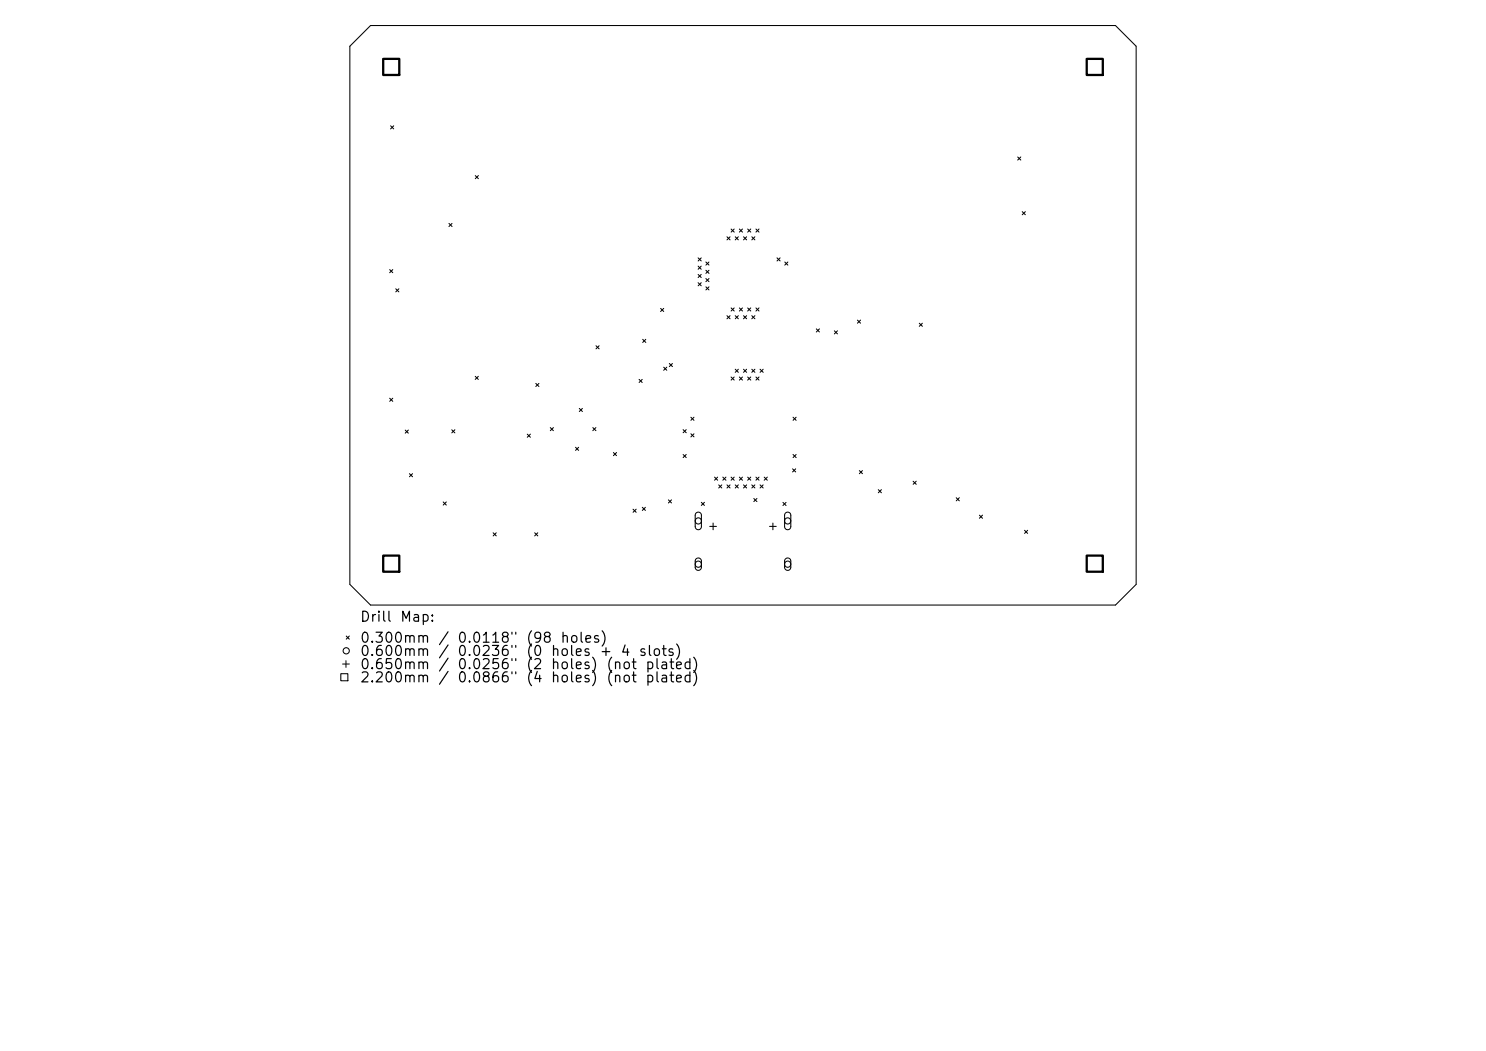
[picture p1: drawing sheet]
<svg xmlns="http://www.w3.org/2000/svg" width="297mm" height="210mm" viewBox="0 0 297 210" stroke-linecap="round" stroke-linejoin="round" font-family="sans-serif">
<defs><g id="words">
<g font-size="2">
<text x="71.8" y="124.7">Drill</text>
<text x="79.8" y="124.7">Map:</text>
<text x="71.8" y="128.9">0.300mm</text>
<text x="71.8" y="131.6">0.600mm</text>
<text x="87.4" y="128.9">/</text>
<text x="91.3" y="128.9">0.0118&quot;</text>
<text x="91.3" y="131.6">0.0236&quot;</text>
<text x="105" y="128.9">(98</text>
<text x="105" y="131.6">(0</text>
<text x="110" y="131.6">holes</text>
<text x="111.9" y="128.9">holes)</text>
<text x="119.7" y="131.6">+</text>
<text x="123.9" y="131.6">4</text>
<text x="127.5" y="131.6">slots)</text>
<text x="71.8" y="134.2">0.650mm</text>
<text x="71.8" y="136.9">2.200mm</text>
<text x="87.4" y="134.2">/</text>
<text x="87.4" y="136.9">/</text>
<text x="91.3" y="134.2">0.0256&quot;</text>
<text x="91.3" y="136.9">0.0866&quot;</text>
<text x="105" y="134.2">(2</text>
<text x="105" y="136.9">(4</text>
<text x="110" y="134.2">holes)</text>
<text x="110" y="136.9">holes)</text>
<text x="121" y="134.2">(not</text>
<text x="121" y="136.9">(not</text>
<text x="128.8" y="134.2">plated)</text>
<text x="128.8" y="136.9">plated)</text>
</g>
</g></defs>
<g fill="none" stroke="#000" stroke-width=".21">
<path d="M69.9 9.2l4.2-4.1h148.8l4.2 4.1v107.6l-4.2 4.1h-148.8l-4.2-4.1zM78.1 25.1l.6 .7M78.7 25.1l-.6 .7M95 35.1l.6 .6M95.6 35.1l-.6 .6M203.4 31.4l.6 .6M204 31.4l-.6 .6M77.9 53.9l.6 .6M78.5 53.9l-.6 .6M79.1 57.7l.6 .6M79.7 57.7l-.6 .6M89.7 44.6l.6 .7"/>
<path d="M90.3 44.6l-.6 .7M139.5 51.5l.7 .6M139.5 53.2l.7 .6M139.5 54.8l.7 .7M139.5 56.5l.7 .6M140.2 51.5l-.7 .6M140.2 53.2l-.7 .6M140.2 54.8l-.7 .7M140.2 56.5l-.7 .6M141.1 52.4l.6 .6M141.1 54l.6 .6M141.1 55.7l.6 .6"/>
<path d="M141.1 57.3l.6 .6M141.7 52.4l-.6 .6M141.7 54l-.6 .6M141.7 55.7l-.6 .6M141.7 57.3l-.6 .6M145.3 47.3l.6 .6M145.9 47.3l-.6 .6M146.1 45.8l.6 .6M146.7 45.8l-.6 .6M147 47.3l.6 .6M147.6 47.3l-.6 .6M147.8 45.8l.6 .6"/>
<path d="M148.4 45.8l-.6 .6M148.6 47.3l.6 .6M149.2 47.3l-.6 .6M149.4 45.8l.7 .6M150.1 45.8l-.7 .6M150.3 47.3l.6 .6M150.9 47.3l-.6 .6M151.1 45.8l.6 .6M151.7 45.8l-.6 .6M155.3 51.5l.6 .6M155.9 51.5l-.6 .6M156.8 52.4l.7 .6"/>
<path d="M157.5 52.4l-.7 .6M204.3 42.3l.6 .6M204.9 42.3l-.6 .6M77.9 79.6l.6 .6M78.5 79.6l-.6 .6M95 75.2l.6 .6M95.6 75.2l-.6 .6M107.1 76.6l.6 .6M107.7 76.6l-.6 .6M119.1 69.1l.6 .6M119.7 69.1l-.6 .6M127.7 75.8l.7 .6"/>
<path d="M128.4 75.8l-.7 .6M128.5 67.8l.6 .6M129.1 67.8l-.6 .6M132 61.6l.7 .6M132.7 73.4l.6 .6M132.7 61.6l-.7 .6M133.3 73.4l-.6 .6M133.8 72.6l.6 .7M134.4 72.6l-.6 .7M145.3 63.1l.6 .6M145.9 63.1l-.6 .6M146.1 61.5l.6 .6"/>
<path d="M146.1 75.3l.6 .7M146.7 75.3l-.6 .7M146.7 61.5l-.6 .6M147 63.1l.6 .6M147 73.8l.6 .6M147.6 63.1l-.6 .6M147.6 73.8l-.6 .6M147.8 61.5l.6 .6M147.8 75.3l.6 .7M148.4 61.5l-.6 .6M148.4 75.3l-.6 .7M148.6 63.1l.6 .6"/>
<path d="M148.6 73.8l.6 .6M149.2 73.8l-.6 .6M149.2 63.1l-.6 .6M149.4 61.5l.7 .6M149.4 75.3l.7 .7M150.1 75.3l-.7 .7M150.1 61.5l-.7 .6M150.3 63.1l.6 .6M150.3 73.8l.6 .6M150.9 63.1l-.6 .6M150.9 73.8l-.6 .6M151.1 61.5l.6 .6"/>
<path d="M151.1 75.3l.6 .7M151.7 61.5l-.6 .6M151.7 75.3l-.6 .7M151.9 73.8l.6 .6M152.5 73.8l-.6 .6M163.2 65.7l.6 .6M163.8 65.7l-.6 .6M166.8 66.1l.6 .6M167.4 66.1l-.6 .6M171.4 64l.6 .6M172 64l-.6 .6M183.7 64.6l.7 .6"/>
<path d="M184.4 64.6l-.7 .6M81 85.9l.6 .7M81.6 85.9l-.6 .7M81.8 94.6l.7 .7M82.5 94.6l-.7 .7M90.3 85.9l.6 .6M90.9 85.9l-.6 .6M105.4 86.8l.6 .6M106 86.8l-.6 .6M110 85.4l.6 .7M110.6 85.4l-.6 .7M115 89.4l.7 .6"/>
<path d="M115.7 89.4l-.7 .6M115.8 81.6l.6 .6M116.4 81.6l-.6 .6M118.5 85.4l.6 .7M119.1 85.4l-.6 .7M122.6 90.4l.6 .6M123.2 90.4l-.6 .6M133.6 99.9l.6 .6M134.2 99.9l-.6 .6M136.5 85.9l.7 .6M136.5 90.8l.7 .6M137.2 85.9l-.7 .6"/>
<path d="M137.2 90.8l-.7 .6M138.1 83.4l.6 .6M138.1 86.7l.6 .6M138.7 83.4l-.6 .6M138.7 86.7l-.6 .6M142.8 95.3l.6 .7M143.4 95.3l-.6 .7M143.6 96.9l.7 .6M144.3 96.9l-.7 .6M144.5 95.3l.6 .7M145.1 95.3l-.6 .7M145.3 96.9l.6 .6"/>
<path d="M145.9 96.9l-.6 .6M146.1 95.3l.6 .7M146.7 95.3l-.6 .7M147 96.9l.6 .6M147.6 96.9l-.6 .6M147.8 95.3l.6 .7M148.4 95.3l-.6 .7M148.6 96.9l.6 .6M149.2 96.9l-.6 .6M149.4 95.3l.7 .7M150.1 95.3l-.7 .7M150.3 96.9l.6 .6"/>
<path d="M150.7 99.6l.6 .6M150.9 96.9l-.6 .6M151.1 95.3l.6 .7M151.3 99.6l-.6 .6M151.7 95.3l-.6 .7M151.9 96.9l.6 .6M152.5 96.9l-.6 .6M152.7 95.3l.7 .7M153.4 95.3l-.7 .7M158.4 93.7l.6 .6M158.5 83.4l.6 .6M158.5 90.8l.6 .6"/>
<path d="M159 93.7l-.6 .6M159.1 83.4l-.6 .6M159.1 90.8l-.6 .6M171.8 94l.6 .7M172.4 94l-.6 .7M175.5 97.8l.7 .7M176.2 97.8l-.7 .7M182.5 96.2l.6 .6M183.1 96.2l-.6 .6M191.1 99.5l.6 .6M191.7 99.5l-.6 .6M88.6 100.3l.6 .6"/>
<path d="M89.2 100.3l-.6 .6M98.6 106.5l.6 .6M99.2 106.5l-.6 .6M106.9 106.5l.6 .6M107.5 106.5l-.6 .6M126.5 101.7l.6 .7M127.1 101.7l-.6 .7M128.4 101.4l.6 .6M129 101.4l-.6 .6M139.1 102.5l.7-.1 .4 .4v2.5l-.2 .4-.3 .1-.5-.1-.2-.4v-2.4zM139.1 111.7l.6-.2 .5 .5v1.5l-.5 .5-.4-.1-.3-.4v-1.4zM140.2 100.4l.6 .6"/>
<path d="M140.8 100.4l-.6 .6M141.9 105.2h1.3M142.5 104.5v1.4M153.8 105.2h1.3M154.5 104.5v1.4M156.5 100.4l.6 .6M157 102.5l.6-.1 .4 .4v2.5l-.1 .4-.4 .1-.4-.1-.3-.4v-2.4zM157 111.7l.6-.2 .4 .5v1.5l-.4 .5-.5-.1-.3-.4v-1.4zM157.1 100.4l-.6 .6M195.8 102.9l.6 .7M196.4 102.9l-.6 .7M204.8 106l.6 .6"/>
<path d="M205.4 106l-.6 .6M68.1 134.6h1.4v1.4h-1.4zM68.5 132.7h1.3M69.1 132v1.4M69.2 127.1l.6 .6M69.8 127.1l-.6 .6"/>
<circle cx="139.6" cy="112.7" r=".62"/>
<circle cx="139.6" cy="104.1" r=".62"/>
<circle cx="157.4" cy="112.7" r=".62"/>
<circle cx="157.4" cy="104.1" r=".62"/>
<circle cx="69.2" cy="130" r=".62"/>
</g>
<path d="M76.6 11.8h3.2v3.2h-3.2zM217.2 11.8h3.2v3.2h-3.2zM76.6 111h3.2v3.2h-3.2zM217.2 111h3.2v3.2h-3.2z" fill="none" stroke="#000" stroke-width=".45"/>
<use href="#words"/>
</svg>
